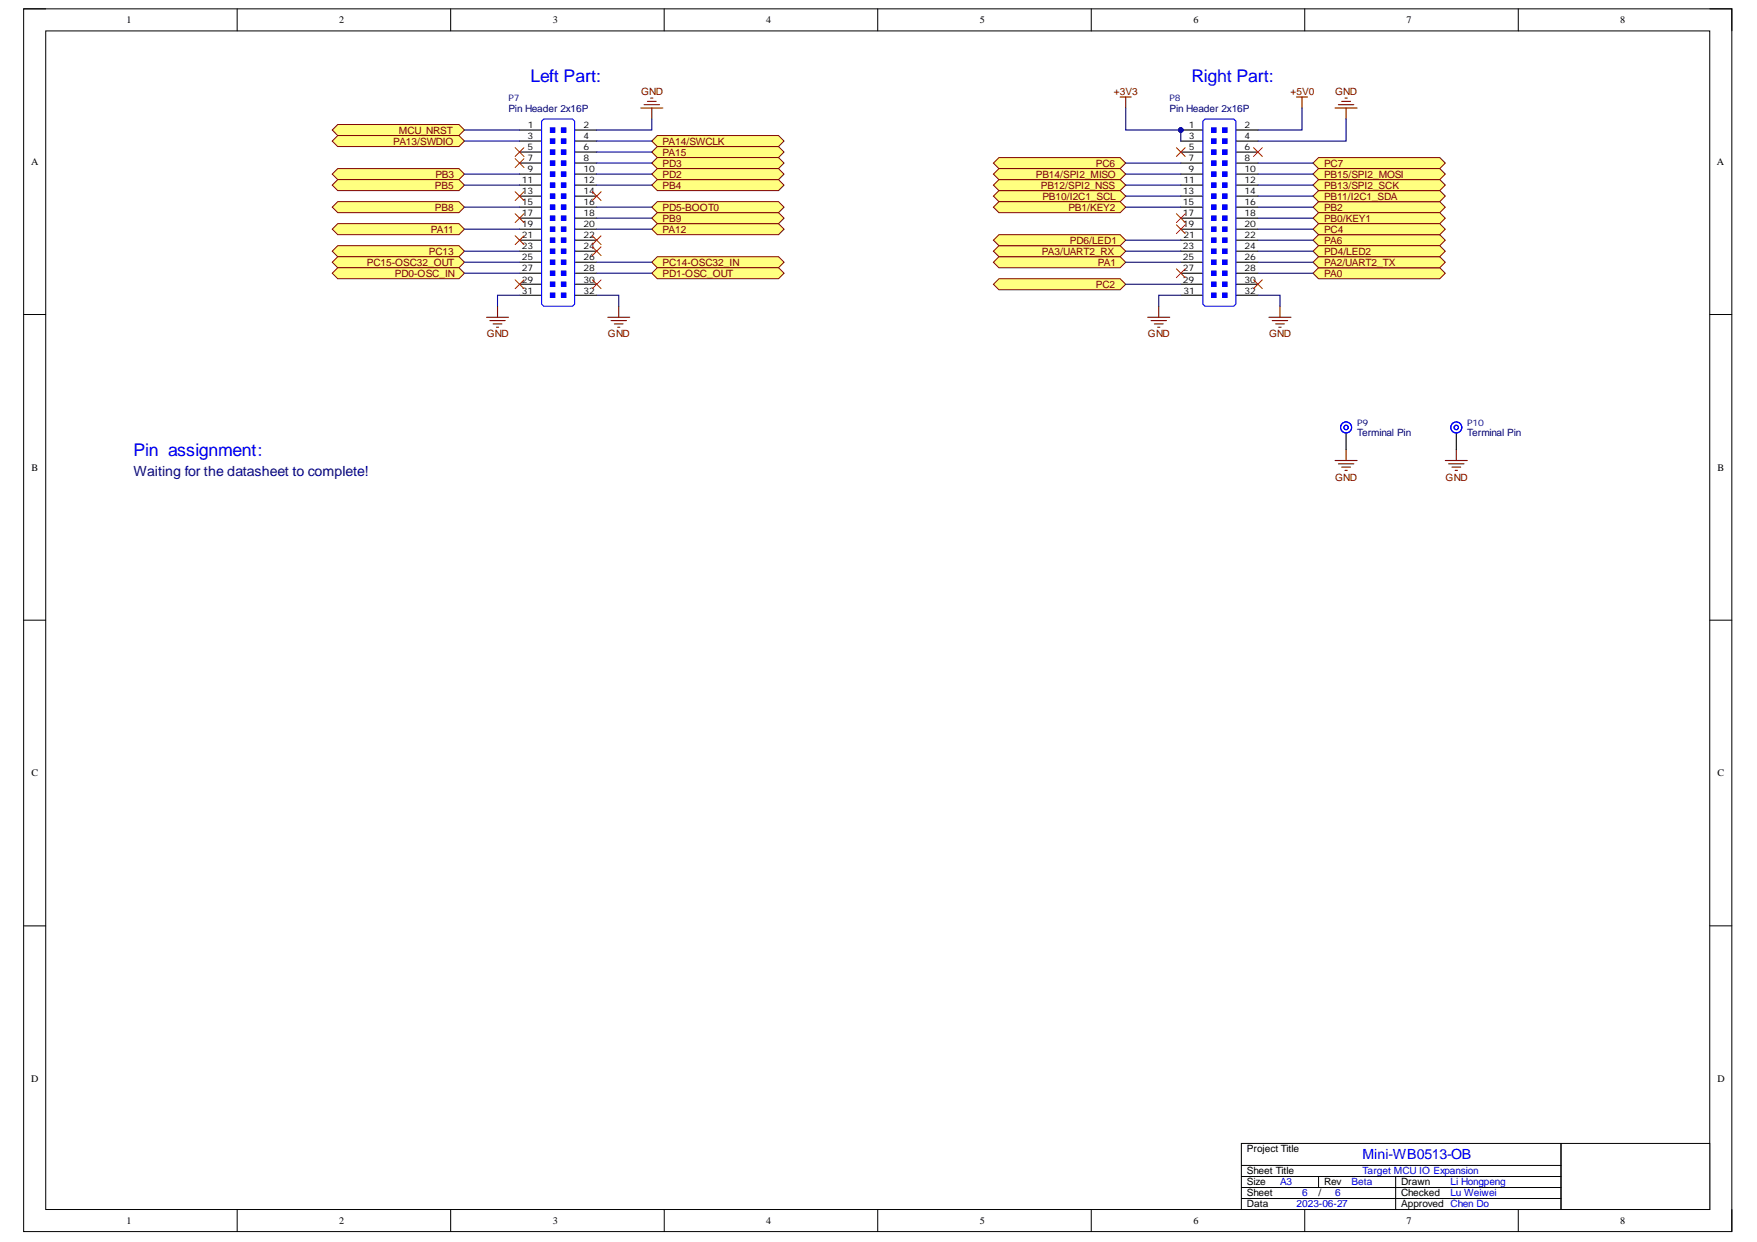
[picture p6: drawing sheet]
<svg xmlns="http://www.w3.org/2000/svg" width="297mm" height="210mm" viewBox="0 0 297 210" stroke-linecap="round" stroke-linejoin="round" font-family="sans-serif">
<defs><g id="words">
<g font-size="3" fill="#00f">
<text x="89.7" y="13.9">Left Part:</text>
<text x="201.4" y="13.9">Right Part:</text>
<text x="22.6" y="77.1">Pin assignment：</text>
</g>
<text font-size="2.4" fill="#000080" x="22.6" y="80.5">Waiting for the datasheet to complete!</text>
<text font-size="2.4" fill="#00f" x="230.4" y="195.9">Mini-WB0513-OB</text>
<g font-size="1.7">
<text x="21.4" y="3.9">1</text>
<text x="57.4" y="3.9">2</text>
<text x="93.5" y="3.9">3</text>
<text x="129.5" y="3.9">4</text>
<text x="165.6" y="3.9">5</text>
<text x="201.8" y="3.9">6</text>
<text x="237.8" y="3.9">7</text>
<text x="273.9" y="3.9">8</text>
<text x="5.2" y="27.9">A</text>
<text x="290.3" y="27.9">A</text>
<text x="5.3" y="79.5">B</text>
<text x="290.3" y="79.5">B</text>
<text x="5.3" y="131.2">C</text>
<text x="290.3" y="131.2">C</text>
<text x="5.2" y="182.8">D</text>
<text x="290.3" y="182.8">D</text>
<text x="210.8" y="194.8">Project Title</text>
<text x="210.8" y="198.5">Sheet Title</text>
<text x="210.8" y="202.2">Sheet</text>
<text x="210.8" y="200.3">Size</text>
<text x="222.9" y="202.2">/</text>
<text x="223.8" y="200.3">Rev</text>
<text x="236.9" y="202.2">Checked</text>
<text x="236.9" y="200.3">Drawn</text>
<text x="21.4" y="206.8">1</text>
<text x="57.4" y="206.8">2</text>
<text x="93.5" y="206.8">3</text>
<text x="129.5" y="206.8">4</text>
<text x="165.6" y="206.8">5</text>
<text x="201.8" y="206.8">6</text>
<text x="210.8" y="204.1">Data</text>
<text x="236.9" y="204.1">Approved Chen Do</text>
<text x="237.8" y="206.8">7</text>
<text x="273.9" y="206.8">8</text>
</g>
<g font-size="1.7" fill="#800000">
<text x="108.4" y="16.1">GND</text>
<text x="188.3" y="16.1">+3V3</text>
<text x="218.2" y="16.1">+5V0</text>
<text x="225.7" y="16.1">GND</text>
<text x="67.4" y="22.6">MCU_NRST</text>
<text x="66.5" y="24.4">PA13/SWDIO</text>
<text x="112" y="26.3">PA15</text>
<text x="112" y="28.1">PD3</text>
<text x="112" y="24.4">PA14/SWCLK</text>
<text x="185.3" y="28.1">PC6</text>
<text x="223.8" y="28.1">PC7</text>
<text x="73.5" y="35.6">PB8</text>
<text x="73.5" y="31.9">PB5</text>
<text x="73.6" y="30">PB3</text>
<text x="112" y="31.9">PB4</text>
<text x="112" y="35.6">PD5-BOOT0</text>
<text x="112" y="30">PD2</text>
<text x="175.1" y="30">PB14/SPI2_MISO</text>
<text x="176" y="31.9">PB12/SPI2_NSS</text>
<text x="176.2" y="33.7">PB10/I2C1_SCL</text>
<text x="180.6" y="35.6">PB1/KEY2</text>
<text x="223.8" y="35.6">PB2</text>
<text x="223.8" y="33.7">PB11/I2C1_SDA</text>
<text x="223.8" y="31.9">PB13/SPI2_SCK</text>
<text x="223.8" y="30">PB15/SPI2_MOSI</text>
<text x="72.8" y="39.3">PA11</text>
<text x="112" y="39.3">PA12</text>
<text x="112" y="37.4">PB9</text>
<text x="180.9" y="41.2">PD6/LED1</text>
<text x="223.8" y="41.2">PA6</text>
<text x="223.8" y="37.4">PB0/KEY1</text>
<text x="223.8" y="39.3">PC4</text>
<text x="62" y="44.9">PC15-OSC32_OUT</text>
<text x="66.7" y="46.7">PD0-OSC_IN</text>
<text x="72.5" y="43">PC13</text>
<text x="112" y="44.9">PC14-OSC32_IN</text>
<text x="112" y="46.7">PD1-OSC_OUT</text>
<text x="176.1" y="43">PA3/UART2_RX</text>
<text x="185.6" y="44.9">PA1</text>
<text x="223.8" y="46.7">PA0</text>
<text x="223.8" y="44.9">PA2/UART2_TX</text>
<text x="223.8" y="43">PD4/LED2</text>
<text x="185.3" y="48.6">PC2</text>
<text x="82.3" y="57">GND</text>
<text x="102.8" y="57">GND</text>
<text x="194.1" y="57">GND</text>
<text x="214.5" y="57">GND</text>
<text x="225.7" y="81.2">GND</text>
<text x="244.4" y="81.2">GND</text>
</g>
<g font-size="1.7" fill="#000080">
<text x="86" y="18.8">Pin Header 2x16P</text>
<text x="197.7" y="18.8">Pin Header 2x16P</text>
<text x="229.4" y="73.7">Terminal Pin</text>
<text x="248" y="73.7">Terminal Pin</text>
</g>
<g font-size="1.7" fill="#00f">
<text x="216.4" y="200.3">A3</text>
<text x="220.1" y="202.2">6</text>
<text x="225.7" y="202.2">6</text>
<text x="228.5" y="200.3">Beta</text>
<text x="230.4" y="198.5">Target MCU IO Expansion</text>
<text x="245.2" y="200.3">Li Hongpeng</text>
<text x="245.2" y="202.2">Lu Weiwei</text>
<text x="219.2" y="204.1">2023-06-27</text>
</g>
<g font-size="1.5" fill="#000080">
<text x="86" y="17">P7</text>
<text x="197.7" y="17">P8</text>
<text x="229.4" y="71.9">P9</text>
<text x="248" y="71.9">P10</text>
</g>
<g font-size="1.5">
<text x="89.2" y="23.5">3</text>
<text x="89.3" y="21.6">1</text>
<text x="98.6" y="21.6">2</text>
<text x="98.6" y="23.5">4</text>
<text x="201" y="21.6">1</text>
<text x="201" y="23.5">3</text>
<text x="210.4" y="21.6">2</text>
<text x="210.4" y="23.5">4</text>
<text x="89.2" y="25.4">5</text>
<text x="89.2" y="27.2">7</text>
<text x="89.2" y="29.1">9</text>
<text x="98.6" y="25.4">6</text>
<text x="98.6" y="27.2">8</text>
<text x="98.6" y="29.1">10</text>
<text x="200.9" y="27.2">7</text>
<text x="200.9" y="29.1">9</text>
<text x="201" y="25.4">5</text>
<text x="210.4" y="25.4">6</text>
<text x="210.4" y="27.2">8</text>
<text x="210.4" y="29.1">10</text>
<text x="88.2" y="30.9">11</text>
<text x="88.2" y="32.8">13</text>
<text x="88.2" y="34.7">15</text>
<text x="98.6" y="30.9">12</text>
<text x="98.6" y="32.8">14</text>
<text x="98.6" y="34.7">16</text>
<text x="200" y="32.8">13</text>
<text x="200" y="34.7">15</text>
<text x="200.1" y="30.9">11</text>
<text x="210.4" y="30.9">12</text>
<text x="210.4" y="32.8">14</text>
<text x="210.4" y="34.7">16</text>
<text x="88.2" y="36.5">17</text>
<text x="88.2" y="38.4">19</text>
<text x="88.2" y="40.2">21</text>
<text x="98.6" y="36.5">18</text>
<text x="98.6" y="38.4">20</text>
<text x="98.6" y="40.2">22</text>
<text x="200" y="36.5">17</text>
<text x="200" y="38.4">19</text>
<text x="200.1" y="40.2">21</text>
<text x="210.4" y="36.5">18</text>
<text x="210.4" y="38.4">20</text>
<text x="210.4" y="40.2">22</text>
<text x="88.2" y="42.1">23</text>
<text x="88.2" y="44">25</text>
<text x="88.2" y="45.8">27</text>
<text x="88.2" y="47.8">29</text>
<text x="98.6" y="42.1">24</text>
<text x="98.6" y="44">26</text>
<text x="98.6" y="45.8">28</text>
<text x="98.6" y="47.8">30</text>
<text x="200" y="42.1">23</text>
<text x="200" y="44">25</text>
<text x="200" y="45.8">27</text>
<text x="200" y="47.8">29</text>
<text x="210.4" y="42.1">24</text>
<text x="210.4" y="44">26</text>
<text x="210.4" y="45.8">28</text>
<text x="210.4" y="47.8">30</text>
<text x="88.2" y="49.6">31</text>
<text x="98.6" y="49.6">32</text>
<text x="200.1" y="49.6">31</text>
<text x="210.4" y="49.6">32</text>
</g>
</g></defs>
<path d="M4 1.5h288.8v206.6h-288.8z" fill="none" stroke="#000" stroke-width=".17"/>
<path d="M7.7 5.2h281.4v199.2h-281.4z" fill-rule="evenodd" fill="#fff"/>
<g fill="none" stroke="#000" stroke-width=".17">
<path d="M4 1.5h3.7M7.7 5.2h281.4v199.2h-281.4zM40.1 1.5v3.7M76.2 1.5v3.7M112.3 1.5v3.7M148.4 1.5v3.7M184.5 1.5v3.7M220.6 1.5v3.7M256.7 1.5v3.7M289.1 1.5h3.7v3.7M4 53.2h3.7M289.1 53.2h3.7"/>
<path d="M4 104.8h3.7M289.1 104.8h3.7M4 156.5h3.7M289.1 156.5h3.7M40.1 204.4v3.7M76.2 204.4v3.7M112.3 204.4v3.7M148.4 204.4v3.7M184.5 204.4v3.7M220.6 204.4v3.7M256.7 204.4v3.7M292.8 204.4v3.7"/>
</g>
<path d="M209.9 193.2h79.2v11.2h-79.2z" fill-rule="evenodd" fill="#fff"/>
<path d="M209.9 193.2h79.2v11.2h-79.2zM209.9 198.8h54M209.9 197h54M222.9 198.8v1.9M236 198.8v5.6M263.9 193.2v11.2M209.9 202.6h54M209.9 200.7h54" fill="none" stroke="#000" stroke-width=".17"/>
<path d="M189.4 16.4h1.8M190.3 16.4v1.9M225.7 18.3h3.7M226.3 17.7h2.6M226.8 17.1h1.5M227.4 16.6h.4M227.6 18.3v1.8" fill="none" stroke="#800000" stroke-width=".19"/>
<path d="M108.3 18.3h3.8M108.9 17.7h2.6M109.4 17.1h1.5M110 16.6h.4M110.2 18.3v1.8" fill="none" stroke="#800000" stroke-width=".18"/>
<path d="M56.2 22l.9-1h20.5l.9 1-.9 .9h-20.5z" fill-rule="evenodd" fill="#ffff80"/>
<path d="M56.2 22l.9-1h20.5l.9 1-.9 .9h-20.5z" fill="none" stroke="#800000" stroke-width=".17"/>
<path d="M82.3 53.6h3.7M82.8 54.2h2.6M83.4 54.7h1.5M83.9 55.3h.4M84.1 51.8v1.8M102.7 53.6h3.8M103.3 54.2h2.6M103.9 54.7h1.5M104.4 55.3h.4M104.6 51.8v1.8" fill="none" stroke="#800000" stroke-width=".18"/>
<g fill="none" stroke="#800000" stroke-width=".19">
<path d="M219.2 16.4h1.9M220.1 16.4v1.9M194 53.6h3.8M194.6 54.2h2.6M195.2 54.7h1.4M195.7 55.3h.4M195.9 51.8v1.8M214.5 53.6h3.8M215.1 54.2h2.6M215.7 54.7h1.4M216.2 55.3h.4M216.4 51.8v1.8"/>
<path d="M225.7 77.8h3.7M226.3 78.4h2.6M226.8 78.9h1.5M227.4 79.5h.4M227.6 76v1.8M244.3 77.8h3.8M244.9 78.4h2.6M245.5 78.9h1.4M246 79.5h.4M246.2 76v1.8"/>
</g>
<g fill="none" stroke="#000" stroke-width=".18">
<path d="M87.8 22h3.8M87.8 23.8h3.8M87.8 25.7h3.8M87.8 27.6h3.8M87.8 29.4h3.8M87.8 31.3h3.8M87.8 33.1h3.8M87.8 35h3.8M87.8 36.9h3.8M87.8 38.7h3.8M97.2 22h3.7M97.2 23.8h3.7"/>
<path d="M97.2 25.7h3.7M97.2 27.6h3.7M97.2 29.4h3.7M97.2 31.3h3.7M97.2 33.1h3.7M97.2 35h3.7M97.2 36.9h3.7M97.2 38.7h3.7M87.8 40.6h3.8M87.8 42.5h3.8M87.8 44.3h3.8M87.8 46.2h3.8"/>
<path d="M87.8 48h3.8M87.8 49.9h3.8M97.2 40.6h3.7M97.2 42.5h3.7M97.2 44.3h3.7M97.2 46.2h3.7M97.2 48h3.7M97.2 49.9h3.7"/>
</g>
<path d="M91.6 20.5l.3-.4h4.9l.4 .4v30.9l-.4 .4h-4.9l-.3-.4z" fill-rule="evenodd" fill="#fff"/>
<path d="M91.6 20.5l.3-.4h4.9l.4 .4v30.9l-.4 .4h-4.9l-.3-.4z" fill="none" stroke="#00f" stroke-width=".18"/>
<path d="M93.1 21.6h.7v.7h-.7z" fill-rule="evenodd" fill="#00f"/>
<path d="M93.1 21.6h.7v.7h-.7z" fill="none" stroke="#00f" stroke-width=".18"/>
<path d="M94.9 21.6h.8v.7h-.8z" fill-rule="evenodd" fill="#00f"/>
<path d="M94.9 21.6h.8v.7h-.8z" fill="none" stroke="#00f" stroke-width=".18"/>
<path d="M93.1 23.5h.7v.7h-.7z" fill-rule="evenodd" fill="#00f"/>
<path d="M93.1 23.5h.7v.7h-.7z" fill="none" stroke="#00f" stroke-width=".18"/>
<path d="M94.9 23.5h.8v.7h-.8z" fill-rule="evenodd" fill="#00f"/>
<path d="M94.9 23.5h.8v.7h-.8z" fill="none" stroke="#00f" stroke-width=".18"/>
<path d="M93.1 25.3h.7v.8h-.7z" fill-rule="evenodd" fill="#00f"/>
<path d="M93.1 25.3h.7v.8h-.7z" fill="none" stroke="#00f" stroke-width=".18"/>
<path d="M94.9 25.3h.8v.8h-.8z" fill-rule="evenodd" fill="#00f"/>
<path d="M94.9 25.3h.8v.8h-.8z" fill="none" stroke="#00f" stroke-width=".18"/>
<path d="M93.1 27.2h.7v.7h-.7z" fill-rule="evenodd" fill="#00f"/>
<path d="M93.1 27.2h.7v.7h-.7z" fill="none" stroke="#00f" stroke-width=".18"/>
<path d="M94.9 27.2h.8v.7h-.8z" fill-rule="evenodd" fill="#00f"/>
<path d="M94.9 27.2h.8v.7h-.8z" fill="none" stroke="#00f" stroke-width=".18"/>
<path d="M93.1 29h.7v.8h-.7z" fill-rule="evenodd" fill="#00f"/>
<path d="M93.1 29h.7v.8h-.7z" fill="none" stroke="#00f" stroke-width=".18"/>
<path d="M94.9 29h.8v.8h-.8z" fill-rule="evenodd" fill="#00f"/>
<path d="M94.9 29h.8v.8h-.8z" fill="none" stroke="#00f" stroke-width=".18"/>
<path d="M93.1 30.9h.7v.8h-.7z" fill-rule="evenodd" fill="#00f"/>
<path d="M93.1 30.9h.7v.8h-.7z" fill="none" stroke="#00f" stroke-width=".18"/>
<path d="M94.9 30.9h.8v.8h-.8z" fill-rule="evenodd" fill="#00f"/>
<path d="M94.9 30.9h.8v.8h-.8z" fill="none" stroke="#00f" stroke-width=".18"/>
<path d="M93.1 32.8h.7v.7h-.7z" fill-rule="evenodd" fill="#00f"/>
<path d="M93.1 32.8h.7v.7h-.7z" fill="none" stroke="#00f" stroke-width=".18"/>
<path d="M94.9 32.8h.8v.7h-.8z" fill-rule="evenodd" fill="#00f"/>
<path d="M94.9 32.8h.8v.7h-.8z" fill="none" stroke="#00f" stroke-width=".18"/>
<path d="M93.1 34.6h.7v.8h-.7z" fill-rule="evenodd" fill="#00f"/>
<path d="M93.1 34.6h.7v.8h-.7z" fill="none" stroke="#00f" stroke-width=".18"/>
<path d="M94.9 34.6h.8v.8h-.8z" fill-rule="evenodd" fill="#00f"/>
<path d="M94.9 34.6h.8v.8h-.8z" fill="none" stroke="#00f" stroke-width=".18"/>
<path d="M93.1 36.5h.7v.7h-.7z" fill-rule="evenodd" fill="#00f"/>
<path d="M93.1 36.5h.7v.7h-.7z" fill="none" stroke="#00f" stroke-width=".18"/>
<path d="M94.9 36.5h.8v.7h-.8z" fill-rule="evenodd" fill="#00f"/>
<path d="M94.9 36.5h.8v.7h-.8z" fill="none" stroke="#00f" stroke-width=".18"/>
<path d="M93.1 38.4h.7v.7h-.7z" fill-rule="evenodd" fill="#00f"/>
<path d="M93.1 38.4h.7v.7h-.7z" fill="none" stroke="#00f" stroke-width=".18"/>
<path d="M94.9 38.4h.8v.7h-.8z" fill-rule="evenodd" fill="#00f"/>
<path d="M94.9 38.4h.8v.7h-.8z" fill="none" stroke="#00f" stroke-width=".18"/>
<path d="M93.1 40.2h.7v.8h-.7z" fill-rule="evenodd" fill="#00f"/>
<path d="M93.1 40.2h.7v.8h-.7z" fill="none" stroke="#00f" stroke-width=".18"/>
<path d="M94.9 40.2h.8v.8h-.8z" fill-rule="evenodd" fill="#00f"/>
<path d="M94.9 40.2h.8v.8h-.8z" fill="none" stroke="#00f" stroke-width=".18"/>
<path d="M93.1 42.1h.7v.7h-.7z" fill-rule="evenodd" fill="#00f"/>
<path d="M93.1 42.1h.7v.7h-.7z" fill="none" stroke="#00f" stroke-width=".18"/>
<path d="M94.9 42.1h.8v.7h-.8z" fill-rule="evenodd" fill="#00f"/>
<path d="M94.9 42.1h.8v.7h-.8z" fill="none" stroke="#00f" stroke-width=".18"/>
<path d="M93.1 43.9h.7v.8h-.7z" fill-rule="evenodd" fill="#00f"/>
<path d="M93.1 43.9h.7v.8h-.7z" fill="none" stroke="#00f" stroke-width=".18"/>
<path d="M94.9 43.9h.8v.8h-.8z" fill-rule="evenodd" fill="#00f"/>
<path d="M94.9 43.9h.8v.8h-.8z" fill="none" stroke="#00f" stroke-width=".18"/>
<path d="M93.1 45.8h.7v.8h-.7z" fill-rule="evenodd" fill="#00f"/>
<path d="M93.1 45.8h.7v.8h-.7z" fill="none" stroke="#00f" stroke-width=".18"/>
<path d="M94.9 45.8h.8v.8h-.8z" fill-rule="evenodd" fill="#00f"/>
<path d="M94.9 45.8h.8v.8h-.8z" fill="none" stroke="#00f" stroke-width=".18"/>
<path d="M93.1 47.7h.7v.7h-.7z" fill-rule="evenodd" fill="#00f"/>
<path d="M93.1 47.7h.7v.7h-.7z" fill="none" stroke="#00f" stroke-width=".18"/>
<path d="M94.9 47.7h.8v.7h-.8z" fill-rule="evenodd" fill="#00f"/>
<path d="M94.9 47.7h.8v.7h-.8z" fill="none" stroke="#00f" stroke-width=".18"/>
<path d="M93.1 49.5h.7v.8h-.7z" fill-rule="evenodd" fill="#00f"/>
<path d="M93.1 49.5h.7v.8h-.7z" fill="none" stroke="#00f" stroke-width=".18"/>
<path d="M94.9 49.5h.8v.8h-.8z" fill-rule="evenodd" fill="#00f"/>
<path d="M94.9 49.5h.8v.8h-.8z" fill="none" stroke="#00f" stroke-width=".18"/>
<circle cx="199.6" cy="22" r=".37" fill="#000080"/>
<circle cx="199.6" cy="22" r=".37" fill="none" stroke="#000080" stroke-width=".17"/>
<path d="M199.6 22h3.8" fill="none" stroke="#000" stroke-width=".19"/>
<circle cx="199.6" cy="22" r=".37" fill="#000080"/>
<circle cx="199.6" cy="22" r=".37" fill="none" stroke="#000080" stroke-width=".17"/>
<g fill="none" stroke="#000" stroke-width=".19">
<path d="M199.6 23.8h3.8M199.6 25.7h3.8M199.6 27.6h3.8M199.6 29.4h3.8M199.6 31.3h3.8M199.6 33.1h3.8M199.6 35h3.8M199.6 36.9h3.8M199.6 38.7h3.8M208.9 22h3.8M208.9 23.8h3.8M208.9 25.7h3.8"/>
<path d="M208.9 27.6h3.8M208.9 29.4h3.8M208.9 31.3h3.8M208.9 33.1h3.8M208.9 35h3.8M208.9 36.9h3.8M208.9 38.7h3.8M199.6 40.6h3.8M199.6 42.5h3.8M199.6 44.3h3.8M199.6 46.2h3.8M199.6 48h3.8"/>
<path d="M199.6 49.9h3.8M208.9 40.6h3.8M208.9 42.5h3.8M208.9 44.3h3.8M208.9 46.2h3.8M208.9 48h3.8M208.9 49.9h3.8"/>
</g>
<path d="M203.4 20.5l.3-.4h4.9l.3 .4v30.9l-.3 .4h-4.9l-.3-.4z" fill-rule="evenodd" fill="#fff"/>
<path d="M203.4 20.5l.3-.4h4.9l.3 .4v30.9l-.3 .4h-4.9l-.3-.4z" fill="none" stroke="#00f" stroke-width=".19"/>
<path d="M204.8 21.6h.8v.8h-.8z" fill-rule="evenodd" fill="#00f"/>
<path d="M204.8 21.6h.8v.8h-.8z" fill="none" stroke="#00f" stroke-width=".19"/>
<path d="M206.7 21.6h.7v.8h-.7z" fill-rule="evenodd" fill="#00f"/>
<path d="M206.7 21.6h.7v.8h-.7z" fill="none" stroke="#00f" stroke-width=".19"/>
<path d="M204.8 23.5h.8v.7h-.8z" fill-rule="evenodd" fill="#00f"/>
<path d="M204.8 23.5h.8v.7h-.8z" fill="none" stroke="#00f" stroke-width=".19"/>
<path d="M206.7 23.5h.7v.7h-.7z" fill-rule="evenodd" fill="#00f"/>
<path d="M206.7 23.5h.7v.7h-.7z" fill="none" stroke="#00f" stroke-width=".19"/>
<path d="M204.8 25.3h.8v.8h-.8z" fill-rule="evenodd" fill="#00f"/>
<path d="M204.8 25.3h.8v.8h-.8z" fill="none" stroke="#00f" stroke-width=".19"/>
<path d="M206.7 25.3h.7v.8h-.7z" fill-rule="evenodd" fill="#00f"/>
<path d="M206.7 25.3h.7v.8h-.7z" fill="none" stroke="#00f" stroke-width=".19"/>
<path d="M204.8 27.2h.8v.7h-.8z" fill-rule="evenodd" fill="#00f"/>
<path d="M204.8 27.2h.8v.7h-.8z" fill="none" stroke="#00f" stroke-width=".19"/>
<path d="M206.7 27.2h.7v.7h-.7z" fill-rule="evenodd" fill="#00f"/>
<path d="M206.7 27.2h.7v.7h-.7z" fill="none" stroke="#00f" stroke-width=".19"/>
<path d="M204.8 29.1h.8v.7h-.8z" fill-rule="evenodd" fill="#00f"/>
<path d="M204.8 29.1h.8v.7h-.8z" fill="none" stroke="#00f" stroke-width=".19"/>
<path d="M206.7 29.1h.7v.7h-.7z" fill-rule="evenodd" fill="#00f"/>
<path d="M206.7 29.1h.7v.7h-.7z" fill="none" stroke="#00f" stroke-width=".19"/>
<path d="M204.8 30.9h.8v.8h-.8z" fill-rule="evenodd" fill="#00f"/>
<path d="M204.8 30.9h.8v.8h-.8z" fill="none" stroke="#00f" stroke-width=".19"/>
<path d="M206.7 30.9h.7v.8h-.7z" fill-rule="evenodd" fill="#00f"/>
<path d="M206.7 30.9h.7v.8h-.7z" fill="none" stroke="#00f" stroke-width=".19"/>
<path d="M204.8 32.8h.8v.7h-.8z" fill-rule="evenodd" fill="#00f"/>
<path d="M204.8 32.8h.8v.7h-.8z" fill="none" stroke="#00f" stroke-width=".19"/>
<path d="M206.7 32.8h.7v.7h-.7z" fill-rule="evenodd" fill="#00f"/>
<path d="M206.7 32.8h.7v.7h-.7z" fill="none" stroke="#00f" stroke-width=".19"/>
<path d="M204.8 34.6h.8v.8h-.8z" fill-rule="evenodd" fill="#00f"/>
<path d="M204.8 34.6h.8v.8h-.8z" fill="none" stroke="#00f" stroke-width=".19"/>
<path d="M206.7 34.6h.7v.8h-.7z" fill-rule="evenodd" fill="#00f"/>
<path d="M206.7 34.6h.7v.8h-.7z" fill="none" stroke="#00f" stroke-width=".19"/>
<path d="M204.8 36.5h.8v.7h-.8z" fill-rule="evenodd" fill="#00f"/>
<path d="M204.8 36.5h.8v.7h-.8z" fill="none" stroke="#00f" stroke-width=".19"/>
<path d="M206.7 36.5h.7v.7h-.7z" fill-rule="evenodd" fill="#00f"/>
<path d="M206.7 36.5h.7v.7h-.7z" fill="none" stroke="#00f" stroke-width=".19"/>
<path d="M204.8 38.4h.8v.7h-.8z" fill-rule="evenodd" fill="#00f"/>
<path d="M204.8 38.4h.8v.7h-.8z" fill="none" stroke="#00f" stroke-width=".19"/>
<path d="M206.7 38.4h.7v.7h-.7z" fill-rule="evenodd" fill="#00f"/>
<path d="M206.7 38.4h.7v.7h-.7z" fill="none" stroke="#00f" stroke-width=".19"/>
<path d="M204.8 40.2h.8v.8h-.8z" fill-rule="evenodd" fill="#00f"/>
<path d="M204.8 40.2h.8v.8h-.8z" fill="none" stroke="#00f" stroke-width=".19"/>
<path d="M206.7 40.2h.7v.8h-.7z" fill-rule="evenodd" fill="#00f"/>
<path d="M206.7 40.2h.7v.8h-.7z" fill="none" stroke="#00f" stroke-width=".19"/>
<path d="M204.8 42.1h.8v.7h-.8z" fill-rule="evenodd" fill="#00f"/>
<path d="M204.8 42.1h.8v.7h-.8z" fill="none" stroke="#00f" stroke-width=".19"/>
<path d="M206.7 42.1h.7v.7h-.7z" fill-rule="evenodd" fill="#00f"/>
<path d="M206.7 42.1h.7v.7h-.7z" fill="none" stroke="#00f" stroke-width=".19"/>
<path d="M204.8 43.9h.8v.8h-.8z" fill-rule="evenodd" fill="#00f"/>
<path d="M204.8 43.9h.8v.8h-.8z" fill="none" stroke="#00f" stroke-width=".19"/>
<path d="M206.7 43.9h.7v.8h-.7z" fill-rule="evenodd" fill="#00f"/>
<path d="M206.7 43.9h.7v.8h-.7z" fill="none" stroke="#00f" stroke-width=".19"/>
<path d="M204.8 45.8h.8v.8h-.8z" fill-rule="evenodd" fill="#00f"/>
<path d="M204.8 45.8h.8v.8h-.8z" fill="none" stroke="#00f" stroke-width=".19"/>
<path d="M206.7 45.8h.7v.8h-.7z" fill-rule="evenodd" fill="#00f"/>
<path d="M206.7 45.8h.7v.8h-.7z" fill="none" stroke="#00f" stroke-width=".19"/>
<path d="M204.8 47.7h.8v.7h-.8z" fill-rule="evenodd" fill="#00f"/>
<path d="M204.8 47.7h.8v.7h-.8z" fill="none" stroke="#00f" stroke-width=".19"/>
<path d="M206.7 47.7h.7v.7h-.7z" fill-rule="evenodd" fill="#00f"/>
<path d="M206.7 47.7h.7v.7h-.7z" fill="none" stroke="#00f" stroke-width=".19"/>
<path d="M204.8 49.5h.8v.8h-.8z" fill-rule="evenodd" fill="#00f"/>
<path d="M204.8 49.5h.8v.8h-.8z" fill="none" stroke="#00f" stroke-width=".19"/>
<path d="M206.7 49.5h.7v.8h-.7z" fill-rule="evenodd" fill="#00f"/>
<g fill="none" stroke="#00f" stroke-width=".19">
<path d="M206.7 49.5h.7v.8h-.7z"/>
<circle cx="227.6" cy="72.2" r=".37"/>
<circle cx="227.6" cy="72.2" r=".93"/>
<circle cx="246.2" cy="72.2" r=".37"/>
<circle cx="246.2" cy="72.2" r=".93"/>
</g>
<path d="M227.6 73.2v2.8M246.2 73.2v2.8" fill="none" stroke="#000" stroke-width=".19"/>
<path d="M110.2 25.7l.9-.9h20.5l.9 .9-.9 .9h-20.5z" fill-rule="evenodd" fill="#ffff80"/>
<path d="M110.2 25.7l.9-.9h20.5l.9 .9-.9 .9h-20.5z" fill="none" stroke="#800000" stroke-width=".17"/>
<path d="M222 46.2l.9-.9h20.5l.9 .9-.9 .9h-20.5z" fill-rule="evenodd" fill="#ffff80"/>
<path d="M222 46.2l.9-.9h20.5l.9 .9-.9 .9h-20.5z" fill="none" stroke="#800000" stroke-width=".17"/>
<path d="M222 40.6l.9-.9h20.5l.9 .9-.9 .9h-20.5z" fill-rule="evenodd" fill="#ffff80"/>
<path d="M222 40.6l.9-.9h20.5l.9 .9-.9 .9h-20.5z" fill="none" stroke="#800000" stroke-width=".17"/>
<path d="M57.1 37.8h20.5l.9 .9-.9 1h-20.5l-.9-1z" fill-rule="evenodd" fill="#ffff80"/>
<path d="M57.1 37.8h20.5l.9 .9-.9 1h-20.5l-.9-1z" fill="none" stroke="#800000" stroke-width=".17"/>
<path d="M111.1 37.8h20.5l.9 .9-.9 1h-20.5l-.9-1z" fill-rule="evenodd" fill="#ffff80"/>
<path d="M111.1 37.8h20.5l.9 .9-.9 1h-20.5l-.9-1z" fill="none" stroke="#800000" stroke-width=".17"/>
<path d="M168.9 43.4h20.5l.9 .9-.9 1h-20.5l-1-1z" fill-rule="evenodd" fill="#ffff80"/>
<path d="M168.9 43.4h20.5l.9 .9-.9 1h-20.5l-1-1z" fill="none" stroke="#800000" stroke-width=".17"/>
<path d="M222.9 43.4h20.5l.9 .9-.9 1h-20.5l-.9-1z" fill-rule="evenodd" fill="#ffff80"/>
<path d="M222.9 43.4h20.5l.9 .9-.9 1h-20.5l-.9-1z" fill="none" stroke="#800000" stroke-width=".17"/>
<path d="M167.9 42.5l1-1h20.5l.9 1-.9 .9h-20.5z" fill-rule="evenodd" fill="#ffff80"/>
<path d="M167.9 42.5l1-1h20.5l.9 1-.9 .9h-20.5z" fill="none" stroke="#800000" stroke-width=".17"/>
<path d="M222 35l.9-.9h20.5l.9 .9-.9 .9h-20.5z" fill-rule="evenodd" fill="#ffff80"/>
<path d="M222 35l.9-.9h20.5l.9 .9-.9 .9h-20.5z" fill="none" stroke="#800000" stroke-width=".17"/>
<path d="M110.2 31.3l.9-.9h20.5l.9 .9-.9 .9h-20.5z" fill-rule="evenodd" fill="#ffff80"/>
<path d="M110.2 31.3l.9-.9h20.5l.9 .9-.9 .9h-20.5z" fill="none" stroke="#800000" stroke-width=".17"/>
<path d="M56.2 35l.9-.9h20.5l.9 .9-.9 .9h-20.5z" fill-rule="evenodd" fill="#ffff80"/>
<path d="M56.2 35l.9-.9h20.5l.9 .9-.9 .9h-20.5z" fill="none" stroke="#800000" stroke-width=".17"/>
<path d="M110.2 36.9l.9-1h20.5l.9 1-.9 .9h-20.5z" fill-rule="evenodd" fill="#ffff80"/>
<path d="M110.2 36.9l.9-1h20.5l.9 1-.9 .9h-20.5z" fill="none" stroke="#800000" stroke-width=".17"/>
<path d="M56.2 29.4l.9-.9h20.5l.9 .9-.9 1h-20.5z" fill-rule="evenodd" fill="#ffff80"/>
<path d="M56.2 29.4l.9-.9h20.5l.9 .9-.9 1h-20.5z" fill="none" stroke="#800000" stroke-width=".17"/>
<path d="M167.9 33.1l1-.9h20.5l.9 .9-.9 1h-20.5z" fill-rule="evenodd" fill="#ffff80"/>
<path d="M167.9 33.1l1-.9h20.5l.9 .9-.9 1h-20.5z" fill="none" stroke="#800000" stroke-width=".17"/>
<path d="M222 33.1l.9-.9h20.5l.9 .9-.9 1h-20.5z" fill-rule="evenodd" fill="#ffff80"/>
<path d="M222 33.1l.9-.9h20.5l.9 .9-.9 1h-20.5z" fill="none" stroke="#800000" stroke-width=".17"/>
<path d="M167.9 35l1-.9h20.5l.9 .9-.9 .9h-20.5z" fill-rule="evenodd" fill="#ffff80"/>
<path d="M167.9 35l1-.9h20.5l.9 .9-.9 .9h-20.5z" fill="none" stroke="#800000" stroke-width=".17"/>
<path d="M222 36.9l.9-1h20.5l.9 1-.9 .9h-20.5z" fill-rule="evenodd" fill="#ffff80"/>
<path d="M222 36.9l.9-1h20.5l.9 1-.9 .9h-20.5z" fill="none" stroke="#800000" stroke-width=".17"/>
<path d="M167.9 48l1-.9h20.5l.9 .9-.9 1h-20.5z" fill-rule="evenodd" fill="#ffff80"/>
<path d="M167.9 48l1-.9h20.5l.9 .9-.9 1h-20.5z" fill="none" stroke="#800000" stroke-width=".17"/>
<path d="M222 38.7l.9-.9h20.5l.9 .9-.9 1h-20.5z" fill-rule="evenodd" fill="#ffff80"/>
<path d="M222 38.7l.9-.9h20.5l.9 .9-.9 1h-20.5z" fill="none" stroke="#800000" stroke-width=".17"/>
<path d="M167.9 27.6l1-1h20.5l.9 1-.9 .9h-20.5z" fill-rule="evenodd" fill="#ffff80"/>
<path d="M167.9 27.6l1-1h20.5l.9 1-.9 .9h-20.5z" fill="none" stroke="#800000" stroke-width=".17"/>
<path d="M222 27.6l.9-1h20.5l.9 1-.9 .9h-20.5z" fill-rule="evenodd" fill="#ffff80"/>
<path d="M222 27.6l.9-1h20.5l.9 1-.9 .9h-20.5z" fill="none" stroke="#800000" stroke-width=".17"/>
<path d="M56.2 42.5l.9-1h20.5l.9 1-.9 .9h-20.5z" fill-rule="evenodd" fill="#ffff80"/>
<path d="M56.2 42.5l.9-1h20.5l.9 1-.9 .9h-20.5z" fill="none" stroke="#800000" stroke-width=".17"/>
<path d="M110.2 27.6l.9-1h20.5l.9 1-.9 .9h-20.5z" fill-rule="evenodd" fill="#ffff80"/>
<path d="M110.2 27.6l.9-1h20.5l.9 1-.9 .9h-20.5z" fill="none" stroke="#800000" stroke-width=".17"/>
<path d="M222 42.5l.9-1h20.5l.9 1-.9 .9h-20.5z" fill-rule="evenodd" fill="#ffff80"/>
<path d="M222 42.5l.9-1h20.5l.9 1-.9 .9h-20.5z" fill="none" stroke="#800000" stroke-width=".17"/>
<path d="M110.2 35l.9-.9h20.5l.9 .9-.9 .9h-20.5z" fill-rule="evenodd" fill="#ffff80"/>
<path d="M110.2 35l.9-.9h20.5l.9 .9-.9 .9h-20.5z" fill="none" stroke="#800000" stroke-width=".17"/>
<path d="M167.9 40.6l1-.9h20.5l.9 .9-.9 .9h-20.5z" fill-rule="evenodd" fill="#ffff80"/>
<path d="M167.9 40.6l1-.9h20.5l.9 .9-.9 .9h-20.5z" fill="none" stroke="#800000" stroke-width=".17"/>
<path d="M110.2 44.3l.9-.9h20.5l.9 .9-.9 .9h-20.5z" fill-rule="evenodd" fill="#ffff80"/>
<path d="M110.2 44.3l.9-.9h20.5l.9 .9-.9 .9h-20.5z" fill="none" stroke="#800000" stroke-width=".17"/>
<path d="M56.2 44.3l.9-.9h20.5l.9 .9-.9 .9h-20.5z" fill-rule="evenodd" fill="#ffff80"/>
<path d="M56.2 44.3l.9-.9h20.5l.9 .9-.9 .9h-20.5z" fill="none" stroke="#800000" stroke-width=".17"/>
<path d="M222 31.3l.9-.9h20.5l.9 .9-.9 .9h-20.5z" fill-rule="evenodd" fill="#ffff80"/>
<path d="M222 31.3l.9-.9h20.5l.9 .9-.9 .9h-20.5z" fill="none" stroke="#800000" stroke-width=".17"/>
<path d="M167.9 31.3l1-.9h20.5l.9 .9-.9 .9h-20.5z" fill-rule="evenodd" fill="#ffff80"/>
<path d="M167.9 31.3l1-.9h20.5l.9 .9-.9 .9h-20.5z" fill="none" stroke="#800000" stroke-width=".17"/>
<path d="M222 29.4l.9-.9h20.5l.9 .9-.9 1h-20.5z" fill-rule="evenodd" fill="#ffff80"/>
<path d="M222 29.4l.9-.9h20.5l.9 .9-.9 1h-20.5z" fill="none" stroke="#800000" stroke-width=".17"/>
<path d="M167.9 29.4l1-.9h20.5l.9 .9-.9 1h-20.5z" fill-rule="evenodd" fill="#ffff80"/>
<path d="M167.9 29.4l1-.9h20.5l.9 .9-.9 1h-20.5z" fill="none" stroke="#800000" stroke-width=".17"/>
<path d="M56.2 46.2l.9-1h20.5l.9 1-.9 .9h-20.5z" fill-rule="evenodd" fill="#ffff80"/>
<path d="M56.2 46.2l.9-1h20.5l.9 1-.9 .9h-20.5z" fill="none" stroke="#800000" stroke-width=".17"/>
<path d="M110.2 46.2l.9-1h20.5l.9 1-.9 .9h-20.5z" fill-rule="evenodd" fill="#ffff80"/>
<path d="M110.2 46.2l.9-1h20.5l.9 1-.9 .9h-20.5z" fill="none" stroke="#800000" stroke-width=".17"/>
<path d="M56.2 31.3l.9-.9h20.5l.9 .9-.9 .9h-20.5z" fill-rule="evenodd" fill="#ffff80"/>
<path d="M56.2 31.3l.9-.9h20.5l.9 .9-.9 .9h-20.5z" fill="none" stroke="#800000" stroke-width=".17"/>
<path d="M56.2 23.8l.9-.9h20.5l.9 .9-.9 1h-20.5z" fill-rule="evenodd" fill="#ffff80"/>
<path d="M56.2 23.8l.9-.9h20.5l.9 .9-.9 1h-20.5z" fill="none" stroke="#800000" stroke-width=".17"/>
<path d="M110.2 23.8l.9-.9h20.5l.9 .9-.9 1h-20.5z" fill-rule="evenodd" fill="#ffff80"/>
<path d="M110.2 23.8l.9-.9h20.5l.9 .9-.9 1h-20.5z" fill="none" stroke="#800000" stroke-width=".17"/>
<g fill="none" stroke="#f00" stroke-width=".17">
<path d="M87.1 39.8l1.5 1.5M87.1 32.4l1.5 1.5M87.1 36.1l1.5 1.5M87.1 26.8l1.5 1.5M87.1 25l1.5 1.4M88.6 39.8l-1.5 1.5M88.6 32.4l-1.5 1.5M88.6 36.1l-1.5 1.5M88.6 26.8l-1.5 1.5M88.6 25l-1.5 1.4M100.1 39.8l1.5 1.5M100.1 32.4l1.5 1.5"/>
<path d="M101.6 39.8l-1.5 1.5M101.6 32.4l-1.5 1.5M198.9 25l1.5 1.4M198.9 36.1l1.5 1.5M198.9 38l1.5 1.5M200.4 25l-1.5 1.4M200.4 36.1l-1.5 1.5M200.4 38l-1.5 1.5M211.9 25l1.5 1.4M213.4 25l-1.5 1.4M87.1 47.3l1.5 1.5M88.6 47.3l-1.5 1.5"/>
<path d="M100.1 47.3l1.5 1.5M100.1 41.7l1.5 1.5M101.6 47.3l-1.5 1.5M101.6 41.7l-1.5 1.5M198.9 45.4l1.5 1.5M200.4 45.4l-1.5 1.5M211.9 47.3l1.5 1.5M213.4 47.3l-1.5 1.5"/>
</g>
<path d="M110.2 29.4l.9-.9h20.5l.9 .9-.9 1h-20.5z" fill-rule="evenodd" fill="#ffff80"/>
<path d="M110.2 29.4l.9-.9h20.5l.9 .9-.9 1h-20.5z" fill="none" stroke="#800000" stroke-width=".17"/>
<g fill="none" stroke="#000080" stroke-width=".18">
<path d="M78.5 38.7h9.3M78.5 35h9.3M78.5 31.3h9.3M78.5 29.4h9.3M78.5 23.8h9.3M78.5 22h9.3M100.9 38.7h9.3M100.9 35h9.3M100.9 31.3h9.3M100.9 29.4h9.3M100.9 23.8h9.3M100.9 36.9h9.3"/>
<path d="M100.9 27.6h9.3M100.9 25.7h9.3M110.2 20.1v1.9h-9.3M78.5 46.2h9.3M78.5 44.3h9.3M78.5 42.5h9.3M87.8 49.9h-3.7v1.9M100.9 49.9h3.7v1.9M100.9 46.2h9.3M100.9 44.3h9.3"/>
</g>
<path d="M190.3 18.3v3.7h9.3v1.8M190.3 35h9.3M190.3 33.1h9.3M190.3 31.3h9.3M190.3 29.4h9.3M190.3 27.6h9.3M190.3 48h9.3M190.3 44.3h9.3M190.3 42.5h9.3M190.3 40.6h9.3" fill="none" stroke="#000080" stroke-width=".19"/>
<circle cx="199.6" cy="22" r=".37" fill="#000080"/>
<circle cx="199.6" cy="22" r=".37" fill="none" stroke="#000080" stroke-width=".17"/>
<g fill="none" stroke="#000080" stroke-width=".19">
<path d="M220.1 18.3v3.7h-7.4M212.7 38.7h9.3M212.7 36.9h9.3M212.7 35h9.3M212.7 33.1h9.3M212.7 31.3h9.3M212.7 29.4h9.3M212.7 27.6h9.3M227.6 20.1v3.7h-14.9M199.6 49.9h-3.7v1.9M212.7 49.9h3.7v1.9M212.7 46.2h9.3"/>
<path d="M212.7 44.3h9.3M212.7 42.5h9.3M212.7 40.6h9.3"/>
</g>
<use href="#words"/>
</svg>
